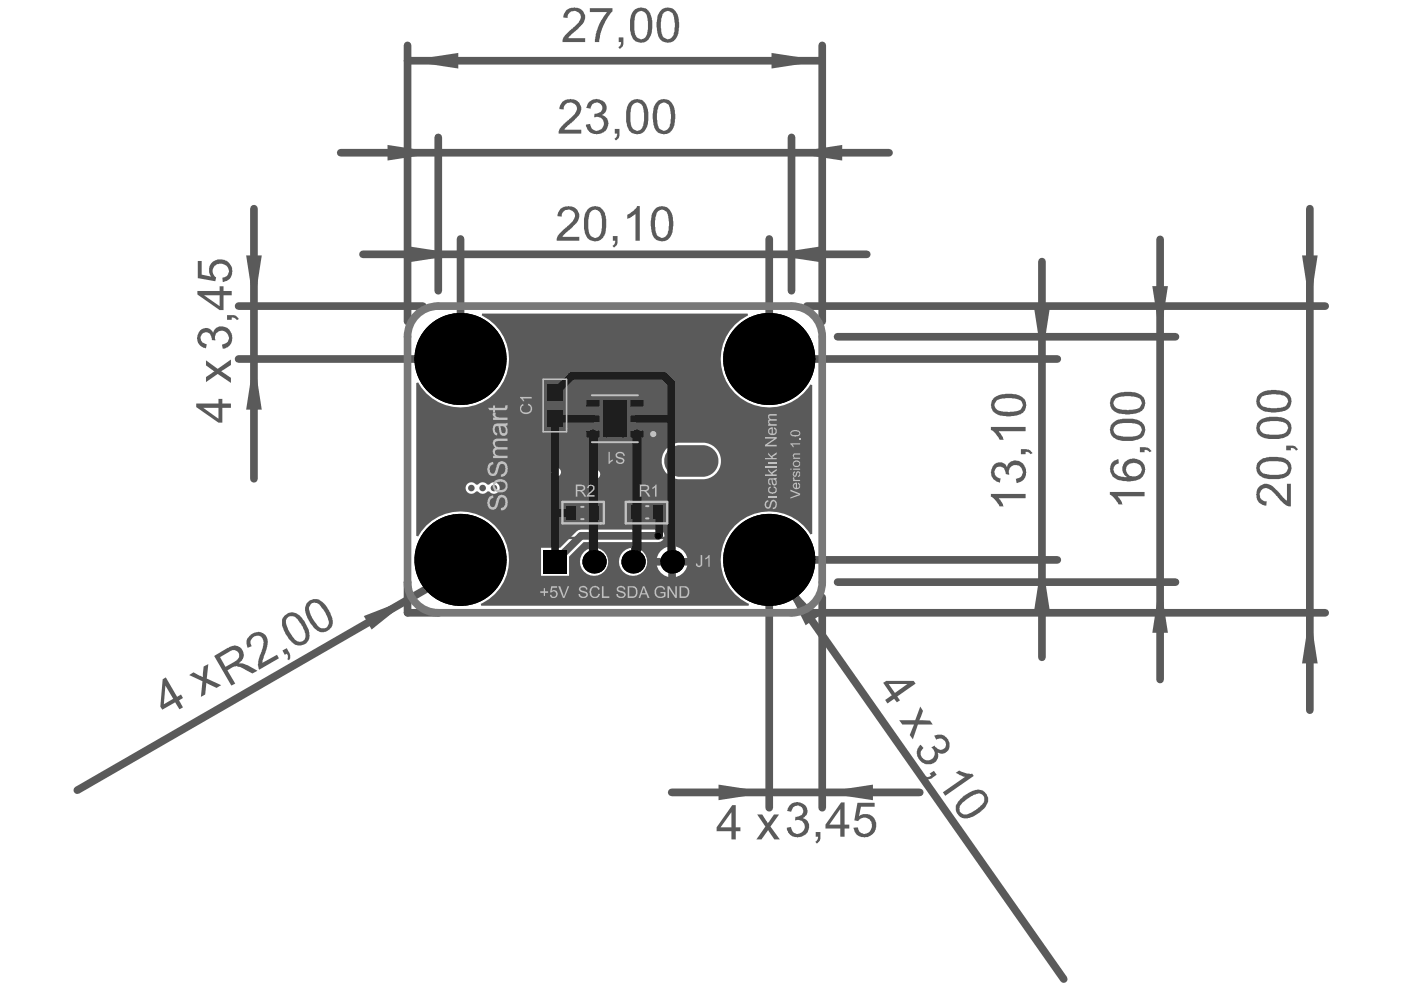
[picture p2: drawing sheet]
<svg xmlns="http://www.w3.org/2000/svg" width="297mm" height="210mm" viewBox="0 0 297 210" stroke-linecap="round" stroke-linejoin="round" font-family="sans-serif">
<g fill="#5a5a5a">
<path d="M53.7 76l1.7 10.7h-3.3z"/>
<path d="M52.1 54.1h3.3l-1.7 10.7z"/>
<path d="M174 167.7l10.7-1.7v3.3z"/>
<path d="M152 166l10.7 1.7-10.7 1.6z"/>
<path d="M165.6 122.6l7.6 7.8-2.8 1.9z"/>
<path d="M77 130.4l10.1-4-8.5 6.8z"/>
<path d="M86.7 52.2l10.7 1.6-10.7 1.7z"/>
<path d="M162.7 53.8l10.8-1.6v3.3z"/>
<path d="M220.4 118.5l1.7 10.7h-3.3z"/>
<path d="M218.8 65.2h3.3l-1.7 10.8z"/>
<path d="M245.4 123.2l1.7 10.7h-3.3z"/>
<path d="M243.8 60.5h3.3l-1.7 10.8z"/>
<path d="M277.1 129.7l1.7 10.7h-3.3z"/>
<path d="M275.5 54.1h3.3l-1.7 10.7z"/>
<path d="M163.2 11.2l10.8 1.6-10.8 1.7z"/>
<path d="M86.2 12.8l10.8-1.6v3.3z"/>
<path d="M167.5 32.3l10.7-1.6v3.3z"/>
<path d="M82 30.7l10.7 1.6-10.7 1.7z"/>
</g>
<path d="M123.2 82.9h13.8v11.4h-13.8z" fill="none" stroke="#5a5a5a" stroke-width=".21"/>
<g fill="none" stroke="#5a5a5a" stroke-width="1.6">
<path d="M86.2 9.6v58.4M86.2 12.8h87.8M174 9.6v58.4M72.1 32.3h116M92.7 29.1v32.4M167.5 29.1v32.4M53.7 44.2v57.1M76.8 53.8h106.6M97.4 50.6v22.1M162.7 50.6v22.1M220.4 55.4v83.7M245.4 50.7v93.1"/>
<path d="M277.1 44.2v106.1M50.5 76h43.7M50.5 64.8h39M166 76h57.7M170.7 64.8h109.7M177.2 71.3h71.5M159.9 114.4l65.2 92.8M166 118.5h57.7M86.2 123.2v6.5h6.5M92.7 123.2l-76.3 44M162.7 121.7v49.2M170.7 129.7h109.7"/>
<path d="M174 126.4v44.5M177.2 123.2h71.5M142.1 167.7h52.5"/>
</g>
<g fill="#5a5a5a">
<path d="M42.3 69.9a1.66 1.66 0 0 1 2.8 .5 2.06 2.06 0 0 1 2.1-1.3 2.06 2.06 0 0 1 1.8 1.7 2.31 2.31 0 0 1-.6 2.4l-.3 .3-1 .3-.1-.9a1.48 1.48 0 0 0 1.2-2.1 1.48 1.48 0 0 0-2.5-.2l-.2 .6 .1 .8h-.8a1.43 1.43 0 0 0-1.3-1.7 1.25 1.25 0 0 0-1.1 1.2 1.25 1.25 0 0 0 1.1 1.3l.2 .1-.1 .8a1.64 1.64 0 0 1-1.4-.8 2.46 2.46 0 0 1 .1-3z"/>
<path d="M48 66.7l1.8 .1 .7 .7-.4 .3-.5-.5-.6-.1v.5h-1z"/>
<path d="M41.8 55.2h.9v2.9l2 .4a2.34 2.34 0 0 1 .1-2.9 2.34 2.34 0 0 1 2.9-.5 2.35 2.35 0 0 1 1.5 2.2 2.35 2.35 0 0 1-1.5 2.2l-.6 .2-.1-.9a1.51 1.51 0 0 0 1.4-1.8 1.51 1.51 0 0 0-1.9-1.2 1.55 1.55 0 0 0-1.5 1.1 1.55 1.55 0 0 0 .7 1.8l-.1 .8-3.8-.6z"/>
<path d="M43.6 76.2l2.5 1.9 2.8-2v1.1l-2.1 1.3 2.1 1.4v1.1l-2.8-1.9-2.5 1.8v-1.1l1.8-1.2-1.8-1.3z"/>
<path d="M167 170.4a2.2 2.2 0 0 1 2.3-.6 2.2 2.2 0 0 1 1.5 1.8l-.2 .9-.7 .6a2.06 2.06 0 0 1 1.3 2.1 2.06 2.06 0 0 1-1.8 1.8 2.32 2.32 0 0 1-2.4-.5l-.3-.4-.2-1 .8-.1a1.48 1.48 0 0 0 2.2 1.2 1.48 1.48 0 0 0 .2-2.5l-.7-.2-.8 .1 .1-.8a1.43 1.43 0 0 0 1.6-1.3 1.25 1.25 0 0 0-1.2-1.1 1.25 1.25 0 0 0-1.2 1.1l-.1 .3-.8-.2v-.5z"/>
<path d="M172.6 176.1h1v1.4l-.2 .4-.5 .5-.4-.3 .3-.2 .3-.5v-.4h-.5z"/>
<path d="M181.4 169.9h3.6v.8h-2.8l-.5 2a2.34 2.34 0 0 1 2.9 .2 2.34 2.34 0 0 1 .5 2.8 2.35 2.35 0 0 1-2.2 1.5 2.35 2.35 0 0 1-2.2-1.5l-.1-.6h.9a1.51 1.51 0 0 0 1.7 1.3 1.51 1.51 0 0 0 1.3-1.8 1.55 1.55 0 0 0-1.2-1.6 1.55 1.55 0 0 0-1.7 .7l-.9-.1z"/>
<path d="M160.2 172.3h1.1l1.1 1.9 1.3-1.9h1.1l-1.8 2.6 2 2.7h-1.2l-1.3-2-1.4 2h-1.1l1.9-2.7z"/>
<path d="M194.6 157.7l.2-.1 .6 .6a1.47 1.47 0 0 0-.2 2.2 1.47 1.47 0 0 0 2.2-.1 1.47 1.47 0 0 0-.4-2.1l.8-.4a1.25 1.25 0 0 0 1 .9 1.25 1.25 0 0 0 1.3-.7 1.29 1.29 0 0 0-.5-1.5 1.29 1.29 0 0 0-1.5 0l-.4-.8a2.18 2.18 0 0 1 2.7 .6 2.18 2.18 0 0 1-.1 2.8 1.5 1.5 0 0 1-1.9 .1 2.07 2.07 0 0 1-1 2.3 2.07 2.07 0 0 1-2.5-.3 2.34 2.34 0 0 1-.3-3.5z"/>
<path d="M195.9 164.3l.5 .1 .6-.3-.3-.4 .9-.6 .6 .8-1 .8-.8 .2-.7-.2z"/>
<path d="M202.2 163.5l.8-.5a4.4 4.4 0 0 0 2.7 .7l.3 .5-6 4.2-.5-.8 4.6-3.2z"/>
<path d="M190.2 152.4h3.4l1.1-2.9 .6 .9-.8 2 2.3 .1 .5 .8h-3.1l-1.1 3.1-.6-.9 .9-2.2h-2.5z"/>
<path d="M52.7 134.6a2.17 2.17 0 0 1 3.8 .6 5.4 5.4 0 0 1-.5 3.4l-.5 1.7 3.1-1.7 .4 .7-4.1 2.4a3.2 3.2 0 0 1 0-2.7l.4-1a3.7 3.7 0 0 0 .2-2.8 1.39 1.39 0 0 0-1.4-.7 1.39 1.39 0 0 0-1.1 1.2l.2 1-.8 .4a2.01 2.01 0 0 1 .3-2.5z"/>
<path d="M59.8 137.6l.9-.5 .7 1.5v.7l-.2 .4-.5-.2 .2-.2-.2-1-.5 .3z"/>
<path d="M40 142.8l.9-.5 2 .9 .2-2.2 1-.5-.4 3.1 3.1 1.4-1 .6-2.1-1.1-.3 2.5-.9 .5 .3-3.3z"/>
<path d="M118.5 44.3a2.52 2.52 0 0 1 3.7 .3 2.46 2.46 0 0 1-1 3.3l-2 1.9-.2 .3h3.6v.8h-4.8a2.74 2.74 0 0 1 1.3-2.2l.6-.6a3.5 3.5 0 0 0 2-2.7 1.43 1.43 0 0 0-1.6-1 1.43 1.43 0 0 0-1.3 1.4l-.9-.1 .2-.8z"/>
<path d="M129.7 49.9h1v1.5l-.2 .5-.5 .4-.4-.3 .5-.4 .1-.3v-.4h-.5z"/>
<path d="M132.7 45.4l1.3-.8 .6-.6 .2-.4h.6v7.3h-1v-5.6l-.8 .6-.9 .4z"/>
<path d="M209.6 104.5h7.4v.9h-5.7l.6 .8 .5 .9h-.9a4.8 4.8 0 0 0-1.9-2z"/>
<path d="M210.2 98.4a1.67 1.67 0 0 1 2.8 .4 2 2 0 0 1 1.9-1.4 2 2 0 0 1 1.9 1.3 2.29 2.29 0 0 1-1.7 3.5l-.2-.9a1.45 1.45 0 0 0 1.4-1.6 1.45 1.45 0 0 0-1.7-1.3 1.45 1.45 0 0 0-1.1 1.9v.2l-.7-.2a1.29 1.29 0 0 0-.5-1.3 1.29 1.29 0 0 0-1.4-.1 1.31 1.31 0 0 0-.4 1.4 1.31 1.31 0 0 0 1.2 .9l-.2 .9a2.22 2.22 0 0 1-1.3-3.7z"/>
<path d="M216 95l1.6 .1 .9 .8-.4 .2-.5-.4-.6-.1v.5h-1z"/>
<path d="M209.6 90.3h7.4v.9h-5.7l.8 1.2 .3 .7h-.9a4.5 4.5 0 0 0-1.9-2.1z"/>
<path d="M234.8 104.1h7.4v.9h-5.7l.6 .8 .4 .9h-.9a4.8 4.8 0 0 0-1.8-2z"/>
<path d="M241.2 94.6l1.6 .1 .8 .7-.4 .3-.4-.4-.6-.1v.5h-1z"/>
<path d="M266.3 103.1a2.41 2.41 0 0 1 3.8 .6l1.3 1.5 .9 .7v-3.5h.8v4.7a2.75 2.75 0 0 1-2.2-1.3l-.6-.5a3.5 3.5 0 0 0-2.7-2 1.42 1.42 0 0 0-1.1 1.6 1.42 1.42 0 0 0 1.5 1.2l-.1 .9a2.22 2.22 0 0 1-2.1-2.9z"/>
<path d="M272.1 94.3l1.7 .1 .3 .1 .5 .6-.4 .3-.4-.5-.7-.1v.5h-1z"/>
<path d="M119.8 2.2a2.52 2.52 0 0 1 3.7 .4 2.46 2.46 0 0 1-1 3.3l-1.8 1.6-.4 .6h3.5v.8h-4.8a2.74 2.74 0 0 1 1.3-2.2l.6-.6a3.5 3.5 0 0 0 2-2.7 1.43 1.43 0 0 0-1.6-1.1 1.43 1.43 0 0 0-1.2 1.5l-.9-.1 .1-.8z"/>
<path d="M124.8 1.7h4.8v.7l-.8 1-1 1.8a8.2 8.2 0 0 0-1 3.7h-.9v-.7a10.5 10.5 0 0 1 2.5-5.6h-3.6z"/>
<path d="M130.9 7.9h1v1.5l-.2 .5-.5 .4-.4-.3 .5-.4 .1-.4v-.3h-.5z"/>
<path d="M118.9 21.6a2.52 2.52 0 0 1 3.7 .3 2.46 2.46 0 0 1-.9 3.3l-1.9 1.8-.4 .4h3.6v.9h-4.8a2.74 2.74 0 0 1 1.3-2.3l.6-.5a3.5 3.5 0 0 0 2-2.7 1.43 1.43 0 0 0-1.6-1.1 1.43 1.43 0 0 0-1.2 1.5l-.9-.1 .1-.8z"/>
<path d="M124.5 21.7a2.23 2.23 0 0 1 3.8 1v.5l-.2 .5-.8 .6a1.98 1.98 0 0 1 .9 3.3 2.53 2.53 0 0 1-3.9-.2l-.3-1 .9-.2a1.46 1.46 0 0 0 2.1 1.3 1.46 1.46 0 0 0 .3-2.4l-.8-.4-.8 .1 .1-.7a1.43 1.43 0 0 0 1.6-1.3 1.25 1.25 0 0 0-1.3-1.1 1.25 1.25 0 0 0-1.1 1.3l-1-.2z"/>
<path d="M130.1 27.3h1v1.5l-.2 .5-.5 .4-.4-.4 .5-.4 .1-.3v-.3h-.5z"/>
<path d="M43.2 62.5l3.3 2.3v-2.3zM41.8 61.6h4.7v-1h.8v1h1.7v.9h-1.7v3.1h-.8l-4.7-3.3z"/>
<path d="M43 86.3l3.2 2.3v-2.3zM41.5 85.4h4.7v-1h.8v1h1.9v.9h-1.9v3.1h-.8l-4.7-3.3z"/>
<path d="M177.8 171.2l-2.3 3.3h2.3zM177.9 169.8h.8v4.7h1v.8h-1v1.7h-.9v-1.7h-3.2v-.8z"/>
<path d="M154.8 171.8l-2.4 3.3h2.4zM154.9 170.4h.8v4.7h.9v.8h-.9v1.7h-.9v-1.7h-3.2v-.8z"/>
<path d="M203.5 170a1.34 1.34 0 0 0-.5 1.3 1.34 1.34 0 0 0 1 1 5.1 5.1 0 0 0 3.1-1.4l.4-.5a1.34 1.34 0 0 0 .6-1.8 1.34 1.34 0 0 0-1.9-.5l-1.5 .9zM203.2 169l.2-.1a5.3 5.3 0 0 1 4.2-1.7 2.29 2.29 0 0 1 .5 4l-1.2 .9a3.4 3.4 0 0 1-3.8 .7 2.37 2.37 0 0 1 .1-3.8z"/>
<path d="M188 144.7l1.3 1.9 2.7-1.9zM186.9 144.5l.6-.4h5.8l.4 .5-3.9 2.8 .6 .8-.7 .4-.5-.7-1.4 1-.5-.8 1.4-1z"/>
<path d="M46.5 139l1.2 2.1 1.9-1.1a1.41 1.41 0 0 0 .8-1.9l-.2-.3a1.31 1.31 0 0 0-1.7 .1zM45.3 138.8l2.9-1.7a2.04 2.04 0 0 1 2.4-.2 2.04 2.04 0 0 1 .9 2.2l-.3 .7-.7 .6h1.1l2.9 1.5-1.1 .6-1.6-.8a3.4 3.4 0 0 0-2.3-.7l-1.4 .8 1.7 2.8-.9 .5z"/>
<path d="M60.7 130.9a2.25 2.25 0 0 0 .2 2.1 7.8 7.8 0 0 0 2.1 2.7h.1a1.28 1.28 0 0 0 1.4-.5 1.28 1.28 0 0 0 0-1.4v-.2a6.6 6.6 0 0 0-2.3-3.1l-.9-.1zM60.1 130.4a2.41 2.41 0 0 1 3.9 .7l.5 .6a6.8 6.8 0 0 1 1 2.8 2.21 2.21 0 0 1-1.6 2 2.21 2.21 0 0 1-2.4-.9 6.9 6.9 0 0 1-1.8-3.7 1.59 1.59 0 0 1 .4-1.5z"/>
<path d="M65.7 127.9l-.3 .4a4.1 4.1 0 0 0 1.1 3.2l.3 .3a1.67 1.67 0 0 0 2.3 1 1.63 1.63 0 0 0 .2-2.1l-.1-.1a7.4 7.4 0 0 0-2.1-3l-.7-.1zM64.9 127.7a2.46 2.46 0 0 1 4.1 .5l.6 1a3.7 3.7 0 0 1 .5 3.6 2.26 2.26 0 0 1-3.9-.3 5.9 5.9 0 0 1-1.7-3.9z"/>
<path d="M35 145.1l-.3 3.9 1.9-1.1zM34.4 143.7l.7-.4 2.4 4.2 .8-.5 .4 .7-.8 .5 .8 1.5-.7 .4-.9-1.5-2.8 1.6-.4-.7z"/>
<path d="M124.8 45v.1a7.9 7.9 0 0 0 0 4.5 1.27 1.27 0 0 0 1.4 .7 1.27 1.27 0 0 0 1-1.3l.1-.3a5.9 5.9 0 0 0-.5-3.9 1.31 1.31 0 0 0-2 .2zM124.2 44.4a2.2 2.2 0 0 1 2.4-.6 2.2 2.2 0 0 1 1.5 1.9l.2 .6v1.3a3.7 3.7 0 0 1-1.1 3.1 2.32 2.32 0 0 1-3.6-2 7.7 7.7 0 0 1 .4-3.9z"/>
<path d="M139 44.9a6.5 6.5 0 0 0 .2 5 1.33 1.33 0 0 0 1.4 .3 1.33 1.33 0 0 0 .8-1.3 7 7 0 0 0-.4-4.1 1.25 1.25 0 0 0-2 .1zM138.7 44a2.29 2.29 0 0 1 3.6 1.9l.1 .6a5.9 5.9 0 0 1-.4 3.2 2.1 2.1 0 0 1-3.7 .5 6.5 6.5 0 0 1-.1-5.5z"/>
<path d="M210.8 84.8a1.33 1.33 0 0 0-.2 1.5 1.33 1.33 0 0 0 1.3 .7h.1a7.3 7.3 0 0 0 3.9-.3 1.31 1.31 0 0 0 .4-1.5 1.31 1.31 0 0 0-1.4-.8 6.2 6.2 0 0 0-4 .3zM210 84.4l.2-.1a4.5 4.5 0 0 1 3.3-1h.1a3.6 3.6 0 0 1 3.3 1.4 2.16 2.16 0 0 1-1.7 3.2 6.5 6.5 0 0 1-4.3-.3 2 2 0 0 1-.9-3z"/>
<path d="M235.2 97.9l.4-.4 1-.3 .1 .9a1.31 1.31 0 0 0-1.1 1.2 1.31 1.31 0 0 0 .9 1.3l.8 .3 1.1 .1a2.15 2.15 0 0 1-.8-2.7 2.15 2.15 0 0 1 2.6-1.2 2.23 2.23 0 0 1 1.9 1.3 2.23 2.23 0 0 1-.3 2.3 3.9 3.9 0 0 1-3.8 1.1 3.3 3.3 0 0 1-2.7-1.2 2.15 2.15 0 0 1-.1-2.7zM238.5 98.5a1.56 1.56 0 0 0 .3 2 1.56 1.56 0 0 0 2.1 0 1.41 1.41 0 0 0 .4-1.8 1.41 1.41 0 0 0-1.7-.7l-.6 .1z"/>
<path d="M235.9 90.2a1.27 1.27 0 0 0-.1 1.4 1.27 1.27 0 0 0 1.2 .6 6.2 6.2 0 0 0 4.1-.3 1.36 1.36 0 0 0 .2-1.6 1.36 1.36 0 0 0-1.4-.7h-.2a5.8 5.8 0 0 0-3.7 .4zM235.2 89.7a4.8 4.8 0 0 1 4-1.1 2.87 2.87 0 0 1 3 1.8 2.16 2.16 0 0 1-2 2.7 5.3 5.3 0 0 1-4.9-.8 2.15 2.15 0 0 1-.1-2.6z"/>
<path d="M236 84.4a1.33 1.33 0 0 0-.3 1.5 1.33 1.33 0 0 0 1.3 .7h.2a7.3 7.3 0 0 0 3.9-.3 1.31 1.31 0 0 0 .3-1.5 1.31 1.31 0 0 0-1.3-.8 6.2 6.2 0 0 0-4.1 .3zM235.2 84l.2-.1a4.5 4.5 0 0 1 3.3-1h.1a3.6 3.6 0 0 1 3.3 1.4 2.16 2.16 0 0 1-1.7 3.2 6.5 6.5 0 0 1-4.4-.3 2 2 0 0 1-.8-3z"/>
<path d="M266.8 98.2a1.27 1.27 0 0 0-.1 1.5 1.27 1.27 0 0 0 1.3 .6 6.2 6.2 0 0 0 4-.3 1.26 1.26 0 0 0 .4-1.4 1.26 1.26 0 0 0-1.2-.8l-.3-.1a5.9 5.9 0 0 0-4 .5zM266.2 97.8a4.3 4.3 0 0 1 2.9-1.1h.6a3.7 3.7 0 0 1 3.2 1.1 2.32 2.32 0 0 1-2 3.5 5.4 5.4 0 0 1-4.6-.9 2.15 2.15 0 0 1-.1-2.6z"/>
<path d="M266.8 89.8a1.37 1.37 0 0 0 0 1.5 1.37 1.37 0 0 0 1.4 .6 7.3 7.3 0 0 0 3.7-.3 1.28 1.28 0 0 0 .5-1.5 1.28 1.28 0 0 0-1.4-.8 5.6 5.6 0 0 0-4.1 .4zM266.2 89.3a5.1 5.1 0 0 1 4-1.1 3.3 3.3 0 0 1 2.9 1.6 2.26 2.26 0 0 1-2.2 3 5.4 5.4 0 0 1-4.6-.9 2.15 2.15 0 0 1-.1-2.6z"/>
<path d="M266.9 84a1.33 1.33 0 0 0-.2 1.5 1.33 1.33 0 0 0 1.3 .7 6.2 6.2 0 0 0 4-.3 1.33 1.33 0 0 0 .4-1.5 1.33 1.33 0 0 0-1.4-.8 7 7 0 0 0-4.1 .4zM266 83.8a4.7 4.7 0 0 1 4.2-1.2 2.61 2.61 0 0 1 3.1 2.4 2.26 2.26 0 0 1-2.4 2.1 5.8 5.8 0 0 1-4.1-.4 2.14 2.14 0 0 1-.8-2.9z"/>
<path d="M134.5 3v.1a7.9 7.9 0 0 0 0 4.5 1.28 1.28 0 0 0 1.5 .6 1.28 1.28 0 0 0 .9-1.4 5.6 5.6 0 0 0-.4-4.1 1.31 1.31 0 0 0-2 .3zM134 2.4a2.17 2.17 0 0 1 2.4-.7 2.17 2.17 0 0 1 1.4 2l.2 1.2a4.3 4.3 0 0 1-1.2 3.8 2.16 2.16 0 0 1-3.3-1.8 6.6 6.6 0 0 1 .5-4.5z"/>
<path d="M140.2 2.9a6.5 6.5 0 0 0 .2 5 1.33 1.33 0 0 0 1.5 .2 1.33 1.33 0 0 0 .7-1.3 7 7 0 0 0-.4-4.1 1.25 1.25 0 0 0-2 .2zM140 2a2.29 2.29 0 0 1 3.5 1.9l.1 .6a5.9 5.9 0 0 1-.3 3.2 2.1 2.1 0 0 1-3.7 .5 6.5 6.5 0 0 1-.1-5.6z"/>
<path d="M133.7 22.3v.1a7.9 7.9 0 0 0 0 4.6 1.28 1.28 0 0 0 1.5 .6 1.28 1.28 0 0 0 .9-1.4 5.6 5.6 0 0 0-.4-4.1 1.31 1.31 0 0 0-2 .2zM133.1 21.8a2.17 2.17 0 0 1 2.4-.8 2.17 2.17 0 0 1 1.5 2.1l.2 1.2a4.3 4.3 0 0 1-1.3 3.8 2.16 2.16 0 0 1-3.3-1.8 6.6 6.6 0 0 1 .5-4.5z"/>
<path d="M139.4 22.3a6.5 6.5 0 0 0 .2 5 1.33 1.33 0 0 0 1.4 .2 1.33 1.33 0 0 0 .8-1.3 7 7 0 0 0-.4-4.1 1.25 1.25 0 0 0-2 .2zM139.2 21.3a2.29 2.29 0 0 1 3.5 1.9l.1 .6a5.9 5.9 0 0 1-.3 3.2 2.1 2.1 0 0 1-3.8 .5 6.5 6.5 0 0 1 0-5.5z"/>
</g>
<g fill="none" stroke="#5a5a5a" stroke-width="1.6">
<circle cx="97.4" cy="76" r="5"/>
<circle cx="162.7" cy="76" r="5"/>
<circle cx="97.4" cy="118.5" r="5"/>
<circle cx="162.7" cy="118.5" r="5"/>
</g>
<path d="M116.1 84.7v2.3M118.8 84.7v2.3" fill="none" stroke="#5a5a5a" stroke-width=".33"/>
<path d="M125.2 83.7h9.8v9.8h-9.8zM120.6 107.2h5.2v2.6h-5.2zM134.3 107.1h5.2v2.6h-5.2z" fill="none" stroke="#5a5a5a" stroke-width=".41"/>
<circle cx="138.2" cy="91.8" r=".32" fill="none" stroke="#5a5a5a" stroke-width=".65"/>
<path d="M112.9 113.8h34.6v9.5h-34.6z" fill="none" stroke="#5a5a5a" stroke-width=".5"/>
<path d="M87.8 67a6.5 6.5 0 0 1 4.9-2.2h74.8a6.5 6.5 0 0 1 6.5 6.5v51.9a6.5 6.5 0 0 1-6.5 6.5h-74.8a6.5 6.5 0 0 1-6.5-6.5v-51.9a6.5 6.5 0 0 1 1.6-4.3z" fill="none" stroke="#787878" stroke-width="1.6"/>
<g fill="#8c8c8c">
<path d="M154 94.5l.4-.3h9a2 2 0 0 1 2 2 2 2 0 0 1-2 2h-7.5a.67 .67 0 0 0-.6 .7 .67 .67 0 0 0 .6 .6h8.8a.67 .67 0 0 1 .7 .7 .67 .67 0 0 1-.7 .7h-8.8a2 2 0 0 1-2-2 2 2 0 0 1 2-2h7.5a.67 .67 0 0 0 .6-.7 .67 .67 0 0 0-.6-.7h-8.8a.67 .67 0 0 1-.6-1z"/>
<path d="M122.5 96.9l.3-.1a3.7 3.7 0 0 0 6.4 0l.3 .3v3.5l-.2 .3h-.3l-.3-.3v-2.5a3.4 3.4 0 0 1-5.4 0v2.5l-.3 .3h-.3l-.2-.3z"/>
<path d="M115.9 97.6a2.32 2.32 0 0 1 3.8 .2l1.6 2.6-.1 .3-.2 .2-.4-.1-1.4-2.4a1.66 1.66 0 0 0-2.9 0l-1.5 2.5a.47 .47 0 0 1-.7-.5z"/>
<path d="M106.5 96.9l.4-.1h5.9l.2 .1 .1 3.7-.3 .3h-.4l-.2-.3v-1.4h-3.8a1.6 1.6 0 0 0-1.5 1.5l-.3 .2-.4-.1-.2-.2a2.53 2.53 0 0 1 2.7-2.3h3.5v-.7h-4.9l-.3 .2-.1 .4-.3 .2h-.4a.92 .92 0 0 1 .3-1.5z"/>
<path d="M97.8 97l.3-.2h6.6l.2 .2v.3l-.2 .3h-3.4l.5 .4v2.6l-.3 .3h-.3l-.3-.3v-2.5l-.1-.3-.4-.2h-2.3l-.3-.3z"/>
<path d="M106.3 102.9l.5-.3h57.9a.67 .67 0 0 1 .7 .7 .67 .67 0 0 1-.7 .6h-57.8a.67 .67 0 0 1-.6-1z"/>
<path d="M130.7 97l.3-.2h5.6a1.24 1.24 0 0 1 1.2 1.2 1.24 1.24 0 0 1-1.2 1.2h-4.6l-.4 .3v.3l.4 .3h5.6l.2 .2v.3l-.2 .3h-5.6a1.24 1.24 0 0 1-1.3-1.3 1.24 1.24 0 0 1 1.3-1.2h4.6l.3-.3v-.3l-.3-.2h-5.6l-.3-.3z"/>
</g>
<g fill="none" stroke="#8c8c8c" stroke-width=".21">
<path d="M98.2 96.8h6.3M98.2 97.6h2.2M100.9 98.1v2.4M101.3 97.6h3.2M101.8 98.1v2.4M107.2 96.8h5.5M107.4 97.6h4.8v.7h-3.5M108.4 99.2h3.8v1.2M113.1 97.2v3.2M115.8 97.8l-1.7 2.6M116.3 98.4l-1.5 2.5M119.2 98.4l1.3 2.3"/>
<path d="M119.7 97.8l1.5 2.4M122.5 97.2v3.3M123.3 98.1v2.4M128.7 98.1v2.4M129.5 97.2v3.3M131.1 96.8h5.5M131.1 97.6h5.5M132 99.2h4.6M132 98.4h4.6M154.6 95.5h8.8M154.6 94.2h8.8M155.9 99.5h8.8"/>
<path d="M155.9 98.2h7.5M155.9 96.9h7.5M106.9 102.6h57.8M106.9 103.9h57.8M132 100.9h5.4M132 100.1h5.4M155.9 100.9h8.8"/>
</g>
<g fill="#8c8c8c">
<path d="M141.4 68.4h.2v1.4a.33 .33 0 0 0 0 .4 .33 .33 0 0 0 .4 .1l.2-.2v-.2l.3 .1a.58 .58 0 0 1-.6 .5 .58 .58 0 0 1-.5-.7z"/>
<path d="M140.6 68.4h.3v2.1h-1.3v-.3h1z"/>
<path d="M137.7 68.6a1.05 1.05 0 0 1 1.6 .4 1.05 1.05 0 0 1-.8 1.5 .82 .82 0 0 1-1-.7l.3-.1a.67 .67 0 0 0 .9 .5 .67 .67 0 0 0 .4-1 .63 .63 0 0 0-.6-.6 .63 .63 0 0 0-.7 .5l-.2-.1z"/>
<path d="M136.2 68.4h.2v1.4a.34 .34 0 0 0 .3 .4 .34 .34 0 0 0 .4-.2l.2-.1a.58 .58 0 0 1-.6 .6 .58 .58 0 0 1-.5-.7z"/>
<path d="M135.4 68.4h.4v2.1h-1.4v-.3h1z"/>
<path d="M132.5 68.7a1.05 1.05 0 0 1 1.5 .1 1.05 1.05 0 0 1-.1 1.5 .91 .91 0 0 1-1.5-.5l.2-.1a.67 .67 0 0 0 .9 .5 .67 .67 0 0 0 .4-1 .63 .63 0 0 0-.6-.6 .63 .63 0 0 0-.7 .5l-.2-.1z"/>
<path d="M131 68.4h.3v1.4a.25 .25 0 0 0 0 .3 .25 .25 0 0 0 .3 .1h.2l.1-.3h.2a.58 .58 0 0 1-.5 .6 .58 .58 0 0 1-.6-.6z"/>
<path d="M130.3 68.4h.3v2.1h-1.4v-.3h1.1z"/>
<path d="M127.3 68.7h.1a.98 .98 0 0 1 1.3-.1 .98 .98 0 0 1 .2 1.3 .88 .88 0 0 1-1.4 .4l-.3-.4 .2-.2a.71 .71 0 0 0 1 .5 .71 .71 0 0 0 .4-1 .63 .63 0 0 0-.6-.6 .63 .63 0 0 0-.7 .5l-.2-.1z"/>
<path d="M125.9 68.4h.2v1.7l.3 .1a.3 .3 0 0 0 .3 0 .3 .3 0 0 0 .1-.3h.2a.58 .58 0 0 1-.6 .6 .58 .58 0 0 1-.5-.7z"/>
<path d="M125.1 68.4h.3v2.1h-1.3v-.3h1z"/>
<path d="M122.2 68.6l.1-.1a1.06 1.06 0 0 1 1.5 .6 1.06 1.06 0 0 1-.8 1.4h-.4l-.4-.3-.2-.4 .3-.1a.65 .65 0 0 0 .8 .6 .65 .65 0 0 0 .5-.9 .64 .64 0 0 0-.5-.8 .64 .64 0 0 0-.8 .5l-.2-.1z"/>
</g>
<g fill="none" stroke="#8c8c8c" stroke-width=".21">
<path d="M98.2 96.8a.41 .41 0 0 0-.4 .4 .41 .41 0 0 0 .4 .4M100.4 97.6l.4 .2 .1 .3M101.3 97.6l.2 .1 .3 .4M104.5 96.8a.41 .41 0 0 1 .4 .4 .41 .41 0 0 1-.4 .4M107.2 96.8a1.08 1.08 0 0 0-1 1.5 .53 .53 0 0 0 .5 0 .53 .53 0 0 0 .3-.5l.4-.2M108.7 98.3a2.47 2.47 0 0 0-2.6 2.3 .47 .47 0 0 0 .4 .3 .47 .47 0 0 0 .4-.3 1.5 1.5 0 0 1 1.5-1.4M112.7 96.8h.2l.2 .4M115.8 97.8a2.33 2.33 0 0 1 3.9 0M116.3 98.4a1.66 1.66 0 0 1 2.9 0M122.4 97.2l.3-.4h.2a3.6 3.6 0 0 0 6.2 0h.2l.2 .4M123.3 98.1a3.5 3.5 0 0 0 5.4 0M131.1 96.8a.41 .41 0 0 0-.4 .4 .41 .41 0 0 0 .4 .4"/>
<path d="M132 99.2a.41 .41 0 0 0-.5 .4 .41 .41 0 0 0 .5 .5M132 98.4a1.24 1.24 0 0 0-1.3 1.2 1.24 1.24 0 0 0 1.3 1.3M136.6 96.8a1.24 1.24 0 0 1 1.2 1.2 1.24 1.24 0 0 1-1.2 1.2M136.6 97.6a.41 .41 0 0 1 .4 .4 .41 .41 0 0 1-.4 .4M154.6 94.2a.67 .67 0 0 0-.7 .7 .67 .67 0 0 0 .7 .6M155.9 98.2a.67 .67 0 0 0-.7 .7 .67 .67 0 0 0 .7 .6M155.9 96.9a2 2 0 0 0-2 2 2 2 0 0 0 2 2M163.4 94.2a2 2 0 0 1 2 2 2 2 0 0 1-2 2M163.4 95.5a.67 .67 0 0 1 .6 .7 .67 .67 0 0 1-.6 .7M164.7 99.5a.67 .67 0 0 1 .7 .7 .67 .67 0 0 1-.7 .7M100.9 100.5a.41 .41 0 0 0 .5 .4 .41 .41 0 0 0 .4-.4M106.9 102.6a.67 .67 0 0 0-.7 .7 .67 .67 0 0 0 .7 .6"/>
<path d="M112.2 100.4a.47 .47 0 0 0 .4 .5 .47 .47 0 0 0 .5-.5M114.1 100.4v.1a.49 .49 0 0 0 .7 .4M121.2 100.2a.41 .41 0 0 1-.1 .6 .41 .41 0 0 1-.6-.1M122.4 100.5a.41 .41 0 0 0 .5 .4 .41 .41 0 0 0 .4-.4M128.7 100.5a.41 .41 0 0 0 .4 .4 .41 .41 0 0 0 .4-.4M137.4 100.1a.41 .41 0 0 1 .4 .4 .41 .41 0 0 1-.4 .4M164.7 102.6a.67 .67 0 0 1 .7 .7 .67 .67 0 0 1-.7 .6"/>
</g>
<g fill="#5a5a5a">
<path d="M141.2 95.5a3.2 3.2 0 0 1 2.7-1.3h4.8a3.4 3.4 0 0 1 3.3 3.6 3.4 3.4 0 0 1-3.8 3.1h-4.3a3.3 3.3 0 0 1-3.1-1.9 3.3 3.3 0 0 1 .4-3.5z"/>
<path d="M102 66.4h56.2l.1 .4a10.2 10.2 0 0 0-3.2 16 10.2 10.2 0 0 0 16.3-1.4l.4 .1v31.5l-.4 .1a10.2 10.2 0 0 0-16.3-1.4 10.2 10.2 0 0 0 3.4 16.1l-.1 .4h-56.6l-.1-.4a10.2 10.2 0 0 0 3.2-16.3 10.2 10.2 0 0 0-16.4 2l-.4-.1v-32.4l.4-.1a10.2 10.2 0 0 0 16.4 2.1 10.2 10.2 0 0 0-3-16.2zM140.8 95.1v.1a3.7 3.7 0 0 0-.8 2.8 3.7 3.7 0 0 0 1.5 2.6l.8 .5 1.1 .3h5.6a3.6 3.6 0 0 0 2-.8 3.6 3.6 0 0 0 1.3-1.7l.2-.8v-1.2a3.8 3.8 0 0 0-3.5-3.2h-5.6a3.7 3.7 0 0 0-2.6 1.4zM116.8 99.9a.96 .96 0 0 0 1.9 0 .96 .96 0 0 0-1.9 0zM125 100.3a1 1 0 0 0 2 0 1 1 0 0 0-2 0zM98.8 102.5a1.24 1.24 0 0 0 .2 1.8 1.24 1.24 0 0 0 1.7-.3h.5a1.27 1.27 0 0 0 1.9 0h.4a1.24 1.24 0 0 0 1.8 .2 1.24 1.24 0 0 0 0-1.9 1.24 1.24 0 0 0-1.8 .2h-.4a1.27 1.27 0 0 0-2 0h-.4a1.23 1.23 0 0 0-1.9 0zM143 115.7v2.4h2.4a3.3 3.3 0 0 0-2.4-2.4zM139.8 116.5l-.5 .7-.3 .9h2.4v-2.4l-.9 .3zM114.5 115.9v5.9h5.9v-4l3.1-3.1h15.8a1.32 1.32 0 0 0 1.3-1.3 1.32 1.32 0 0 0-1.3-1.3h-16.4l-.9 .3-3.5 3.5zM130.9 118.9a3 3 0 0 0 6 0 3 3 0 0 0-6 0zM122.7 118.9a3 3 0 0 0 6 0 3 3 0 0 0-6 0zM143 119.7v2.4a3.3 3.3 0 0 0 2.4-2.4zM139 119.7a3.3 3.3 0 0 0 2.4 2.4v-2.4z"/>
<circle cx="126" cy="100.3" r=".47"/>
<circle cx="117.7" cy="99.9" r=".44"/>
<circle cx="102.1" cy="103.3" r=".7"/>
<circle cx="99.7" cy="103.3" r=".7"/>
<circle cx="104.5" cy="103.3" r=".7"/>
</g>
<path d="M139.3 113.4h-16.4l-5.5 5.5" fill="none" stroke="#5a5a5a" stroke-width="1.6"/>
<g fill="#000">
<circle cx="97.4" cy="76" r="9.7"/>
<circle cx="162.7" cy="76" r="9.7"/>
<circle cx="128.3" cy="88.6" r=".65"/>
<circle cx="128.3" cy="91.9" r=".65"/>
<circle cx="128.3" cy="85.4" r=".65"/>
<circle cx="131.8" cy="88.6" r=".65"/>
<circle cx="131.8" cy="91.9" r=".65"/>
<circle cx="131.8" cy="85.4" r=".65"/>
<circle cx="97.4" cy="118.5" r="9.7"/>
<circle cx="125.7" cy="118.9" r="2.48"/>
<circle cx="133.9" cy="118.9" r="2.48"/>
<circle cx="139.3" cy="113.4" r=".65"/>
<circle cx="142.2" cy="118.9" r="2.48"/>
<circle cx="162.7" cy="118.5" r="9.7"/>
</g>
<g fill="#000">
<path d="M115 116.4h4.9v4.9h-4.9z" fill-rule="evenodd"/>
<path d="M115 116.4h4.9v4.9h-4.9z" fill-rule="evenodd"/>
</g>
<path d="M117.4 83.1v-.2l3.6-3.4h19.5l1.5 1.6v37.6l.2 .2M125.4 88.6h-8v30.3M134.8 88.6l7.2 .1M117.4 108l.6 .5h2.9M139.3 108.4l.2 .2v4.6l-.2 .2" fill="none" stroke="#1e1e1e" stroke-width="1.6"/>
<path d="M125.4 91.8l.2 .2v26.7l.1 .2M134.8 91.8v24.3l-.3 .2v2l-.6 .6" fill="none" stroke="#1e1e1e" stroke-width="2"/>
<g fill="#1e1e1e">
<path d="M115.8 86.8h3.3v3.6h-3.3z" fill-rule="evenodd"/>
<path d="M115.8 81.3h3.3v3.6h-3.3z" fill-rule="evenodd"/>
<path d="M119.8 107.1h2.1v2.9h-2.1z" fill-rule="evenodd"/>
<path d="M124.5 107.1h2.1v2.9h-2.1z" fill-rule="evenodd"/>
<path d="M127.7 84.7h4.8v7.8h-4.8z" fill-rule="evenodd"/>
<path d="M124 91.3l.2-.1h2.5l.1 .1v1.1l-.1 .1h-2.5l-.2-.1z" fill-rule="evenodd"/>
<path d="M124 88.1l.2-.2h2.5l.1 .2v1l-.1 .2h-2.5l-.2-.2z" fill-rule="evenodd"/>
<path d="M124 84.8l.2-.1h2.5l.1 .1v1.1l-.1 .1h-2.5l-.2-.1z" fill-rule="evenodd"/>
<path d="M133.4 84.8l.1-.1h2.5l.1 .1v1.1l-.1 .1h-2.5l-.1-.1z" fill-rule="evenodd"/>
<path d="M133.4 88.1l.1-.2h2.5l.1 .2v1l-.1 .2h-2.5l-.1-.2z" fill-rule="evenodd"/>
<path d="M133.4 91.3l.1-.1h2.5l.1 .1v1.1l-.1 .1h-2.5l-.1-.1z" fill-rule="evenodd"/>
<path d="M138.2 106.9h2.2v3h-2.2z" fill-rule="evenodd"/>
<path d="M133.5 106.9h2.1v3h-2.1z" fill-rule="evenodd"/>
</g>
<g fill="#1e1e1e">
<path d="M124.2 92.4v.1zM124 92.4h.2v.1z"/>
<path d="M126.7 92.4h.1zM126.7 92.4h.1l-.1 .1z"/>
<path d="M126.7 91.2v.1zM126.7 91.2l.1 .1h-.1z"/>
<path d="M124 91.3h.2zM124.1 91.2h.1v.1h-.2z"/>
<path d="M124.2 89.1v.2zM124 89.1h.2v.2z"/>
<path d="M126.7 89.1h.1zM126.7 89.1h.1l-.1 .2z"/>
<path d="M126.7 87.9v.2zM126.7 87.9l.1 .2h-.1z"/>
<path d="M124 88.1h.2zM124.1 88l.1-.1v.2h-.2z"/>
<path d="M124.2 85.9v.1zM124 85.9h.2v.1z"/>
<path d="M126.7 85.9h.1zM126.7 85.9h.1l-.1 .1z"/>
<path d="M126.7 84.7v.1zM126.7 84.7l.1 .1h-.1z"/>
<path d="M124 84.8h.2zM124.1 84.7h.1v.1h-.2z"/>
<path d="M133.5 85.9v.1zM133.4 85.9h.1v.1z"/>
<path d="M136 85.9h.1zM136 85.9h.1l-.1 .1z"/>
<path d="M136 84.7v.1zM136 84.7l.1 .1h-.1z"/>
<path d="M133.4 84.8h.1zM133.4 84.7h.1v.1h-.1z"/>
<path d="M133.5 89.1v.2zM133.4 89.1h.1v.2z"/>
<path d="M136 89.1h.1zM136 89.1h.1l-.1 .2z"/>
<path d="M136 87.9v.2zM136 87.9l.1 .2h-.1z"/>
<path d="M133.4 88.1h.1zM133.4 88l.1-.1v.2h-.1z"/>
<path d="M133.5 92.4v.1zM133.4 92.4h.1v.1z"/>
<path d="M136 92.4h.1zM136 92.4h.1l-.1 .1z"/>
<path d="M136 91.2v.1zM136 91.2l.1 .1h-.1z"/>
<path d="M133.4 91.3h.1zM133.4 91.2h.1v.1h-.1z"/>
</g>
<path d="M114.9 80.2h5v11.2h-5z" fill="none" stroke="#c0c0c0" stroke-width=".33"/>
<path d="M119 106.2h8.8v4.5h-8.8zM132.4 106.2h8.8v4.5h-8.8z" fill="none" stroke="#c0c0c0" stroke-width=".5"/>
<path d="M125.2 83.6h9.8M125.2 93.6h9.8M123 107.2h.5M123 109.8h.5M136.7 109.7h.5M136.7 107.1h.5" fill="none" stroke="#c0c0c0" stroke-width=".41"/>
<g fill="#c0c0c0">
<path d="M161.8 106.2l.5-.4h.2l.1 .4a.61 .61 0 0 0-.5 .5 .61 .61 0 0 0 .3 .6h.3l.1-.6a.85 .85 0 0 1 1.3-.8l.1 .2a1.02 1.02 0 0 1-.7 1.6v-.2a.73 .73 0 0 0 .6-.7 .73 .73 0 0 0-.5-.7l-.3 .1v.5a1.01 1.01 0 0 1-.9 .9 1 1 0 0 1-.6-1.4z"/>
<path d="M162.5 104.9h1.8v.4h-1.8z"/>
<path d="M162.6 103.2l.3-.3 .2 .3a.52 .52 0 0 0-.3 .6 .52 .52 0 0 0 .6 .4 .51 .51 0 0 0 .7-.4 .51 .51 0 0 0-.4-.6v-.3a.79 .79 0 0 1 .6 1.1 .79 .79 0 0 1-1.1 .4 .84 .84 0 0 1-.6-1.2z"/>
<path d="M162.5 99.2l.7 .8 1.1-.8v.4l-.9 .6 .2 .2h.7v.3h-2.5v-.3h1.5l-.8-.8z"/>
<path d="M163.4 101.5l.2 .5a.3 .3 0 0 0 .3 .5 .3 .3 0 0 0 .2-.5l-.2-.5zM162.5 101.5l.3-.3 1.5-.2v.4l-.2 .1a.67 .67 0 0 1 .3 .8 .67 .67 0 0 1-.8 .4l-.3-.2v-.5a.31 .31 0 0 0-.1-.5 .31 .31 0 0 0-.4 0 .31 .31 0 0 0 0 .5v.2l.3 .2-.1 .3a.87 .87 0 0 1-.5-1.2z"/>
</g>
<path d="M161.8 98.8h2.5" fill="none" stroke="#c0c0c0" stroke-width=".33"/>
<g fill="#c0c0c0">
<path d="M162.5 97.8h1.8v.3h-1.8z"/>
<path d="M162.5 95.8l.7 .7 1.1-.8v.4l-.9 .6 .2 .2h.7v.3h-2.5v-.3h1.5l-.8-.7z"/>
<path d="M161.8 92.5h2.5v.3l-2 1.3h2v.4h-2.5v-.4l2-1.3h-2z"/>
<path d="M162.5 87.9l.3-.3h1.5v.3h-1.1a.38 .38 0 0 0-.5 .5 .38 .38 0 0 0 .6 .3h1v.3h-1.1a.38 .38 0 0 0-.4 .4 .38 .38 0 0 0 .5 .4h1v.3h-1.8v-.3h.3a.7 .7 0 0 1 0-1.1l-.3-.3z"/>
<path d="M122.6 124.3v-.1a.97 .97 0 0 1 1.7 .5l-.3 .1a.62 .62 0 0 0-.6-.5 .62 .62 0 0 0-.6 .3l.2 .4h.4a.99 .99 0 0 1 1 .9 1.1 1.1 0 0 1-1 .6 1.1 1.1 0 0 1-1-.6v-.2h.3a.68 .68 0 0 0 .7 .6 .68 .68 0 0 0 .6-.5l-.1-.3-.5-.1a.74 .74 0 0 1-.8-.3 .74 .74 0 0 1 0-.8z"/>
<path d="M125 124.4a1.15 1.15 0 0 1 1.9 .1v.2l-.3 .1a.82 .82 0 0 0-1-.5 .82 .82 0 0 0-.6 1 .84 .84 0 0 0 .4 .8 .84 .84 0 0 0 1 0l.2-.5 .3 .1a1.09 1.09 0 0 1-.9 .8 1.09 1.09 0 0 1-1.1-.6 1.45 1.45 0 0 1 .1-1.5z"/>
<path d="M127.3 124h.4v2.2h1.2v.3h-1.6z"/>
<path d="M130.6 124.3h.1a.99 .99 0 0 1 1.6 .4l-.3 .1a.62 .62 0 0 0-.5-.5 .62 .62 0 0 0-.7 .3l.2 .4h.4a.99 .99 0 0 1 1 .9 1.1 1.1 0 0 1-1 .6 1.1 1.1 0 0 1-1-.6v-.2h.3a.68 .68 0 0 0 .7 .6 .68 .68 0 0 0 .7-.5l-.2-.3-.3-.1a.99 .99 0 0 1-1.1-.9z"/>
<path d="M138.7 124.5a1.18 1.18 0 0 1 2 .2l-.2 .1a.93 .93 0 0 0-1.4-.3 .93 .93 0 0 0-.1 1.4 1.01 1.01 0 0 0 1.5 .1v-.5h-.8v-.2h1.1v.9a1.35 1.35 0 0 1-1.5 .3 1.35 1.35 0 0 1-.8-1.3z"/>
<path d="M141.2 124h.4l1.3 2v-2h.3v2.5h-.3l-1.4-2v2h-.3z"/>
<path d="M114.3 125.1h.8v-.6h.2v.6h.7v.3h-.7v.7h-.2v-.7h-.8z"/>
<path d="M116.6 124h1.3v.4h-1l-.2 .6a.82 .82 0 0 1 1.2 .3 .82 .82 0 0 1-.4 1.2 .82 .82 0 0 1-1.1-.6h.2a.54 .54 0 0 0 .8 .3 .54 .54 0 0 0 .2-.8 .54 .54 0 0 0-.8-.1l-.4 .1z"/>
<path d="M118.1 124h.4l.8 2.3 .8-2.3h.3l-1 2.5h-.3z"/>
<path d="M167.2 103.6l2.1 .8v.4l-2.1 .7v-.2l1.8-.7-1.8-.7z"/>
<path d="M167.8 101l.2 .1a.36 .36 0 0 0 .2 .4 .36 .36 0 0 0 .3 0h.8v.3h-1.5v-.3h.2l-.3-.2z"/>
<path d="M167.8 100l.4-.3v.3l-.2 .2a.26 .26 0 0 0 0 .4 .26 .26 0 0 0 .3 0 .26 .26 0 0 0 .1-.4 .49 .49 0 0 1 .6-.5 .49 .49 0 0 1 .3 .8l-.1 .3-.3 .2-.1-.3a.37 .37 0 0 0 .3-.4 .37 .37 0 0 0-.3-.3l-.1 .1a.72 .72 0 0 1-.7 .8l-.3-.4z"/>
<path d="M167.8 96.1l.2-.2h1.3v.3h-.9a.35 .35 0 0 0-.4 .4 .35 .35 0 0 0 .5 .2h.8v.3h-1.5v-.2h.2l-.3-.4z"/>
<path d="M167.2 93.8h2.1v.2h-1.7l.4 .5-.3 .1-.2-.5-.3-.1z"/>
<path d="M169 92.7h.3v.4h-.3z"/>
<path d="M103.5 105.2l.8-.4v.5a1.05 1.05 0 0 0-.7 1 1.05 1.05 0 0 0 .6 1h.1a1.49 1.49 0 0 0 .7-1.3 1.28 1.28 0 0 1 1.1-1.3 1.71 1.71 0 0 1 .9 2.8l-.5 .5h-.5v-.5a1.23 1.23 0 0 0 .9-1 1.23 1.23 0 0 0-.5-1.2 .73 .73 0 0 0-.8 .8l-.1 .3a1.7 1.7 0 0 1-.9 1.4 1.21 1.21 0 0 1-1.5-1.4l.2-.9z"/>
<path d="M103.4 98.2l.9-.4 .1 .4a1.1 1.1 0 0 0-.6 1.9 .6 .6 0 0 0 .7 0 .6 .6 0 0 0 .3-.5l.2-.6a1.2 1.2 0 0 1 .9-1.3 1.2 1.2 0 0 1 1.4 .7v.2a1.63 1.63 0 0 1-1 2.3h-.3v-.5a1.26 1.26 0 0 0 .9-1.7 .68 .68 0 0 0-.8-.5 .68 .68 0 0 0-.5 .8l-.2 .5a1.11 1.11 0 0 1-.9 1.2 1.11 1.11 0 0 1-1.2-.7 1.83 1.83 0 0 1 .1-1.8z"/>
<path d="M104.4 93.1l.6-.3h2.4v.5h-1.9a.67 .67 0 0 0-.8 .7 .67 .67 0 0 0 .9 .6h1.8v.5h-2a.62 .62 0 0 0-.7 .6 .62 .62 0 0 0 .7 .7h2v.5h-3.1v-.5h.4a.97 .97 0 0 1-.5-.9 .97 .97 0 0 1 .6-.8 1.14 1.14 0 0 1-.4-1.6z"/>
<path d="M104.4 87.2l.5 .2a.66 .66 0 0 0 0 .7 .66 .66 0 0 0 .7 .3h1.8v.5h-3.1v-.5h.5a.73 .73 0 0 1-.4-1.2z"/>
<path d="M103.3 86.3h1v-.5h.4v.5h1.8a.33 .33 0 0 0 .4-.1 .33 .33 0 0 0 0-.4l.5-.1a.74 .74 0 0 1-.1 .8 .74 .74 0 0 1-.7 .3h-1.9v.4h-.4v-.4h-.7z"/>
<path d="M130.3 95.9a1.13 1.13 0 0 1 1.9 .5h-.3a.73 .73 0 0 0-.7-.5 .73 .73 0 0 0-.7 .5l.2 .3 .4 .1a.85 .85 0 0 1 1 .8 .94 .94 0 0 1-1.7 .2l-.1-.4h.3a.63 .63 0 0 0 .6 .5 .63 .63 0 0 0 .6-.5l-.6-.3a.8 .8 0 0 1-.9-1.1z"/>
<path d="M128.8 95.6h.2v2l.7-.3v.2l-.8 .7h-.1z"/>
<path d="M124.4 102.8a.81 .81 0 0 1 .8-.2 .81 .81 0 0 1 .6 .7 1.47 1.47 0 0 1-.8 1.1l-.5 .4h1.3v.3h-1.7l.3-.6 .5-.4a.86 .86 0 0 0 .6-1.1 .51 .51 0 0 0-.6-.2 .51 .51 0 0 0-.4 .5h-.3z"/>
<path d="M138 103.2l.9-.7v2.6h-.3v-2l-.4 .3h-.2z"/>
<path d="M148.2 117.5h.4v1.7a.67 .67 0 0 1-.7 .8 .67 .67 0 0 1-.7-.7h.3a.38 .38 0 0 0 .4 .4 .38 .38 0 0 0 .3-.5z"/>
<path d="M149.2 118.1l.9-.6v2.4h-.2v-1.9l-.5 .4h-.2z"/>
<path d="M110.1 85.9l.5-.4 .2 .3a.78 .78 0 0 0-.5 1 .78 .78 0 0 0 1 .5 .8 .8 0 0 0 .9-.5 .8 .8 0 0 0-.4-1l-.1-.1 .1-.3a1.16 1.16 0 0 1 .7 1.4 1.16 1.16 0 0 1-1.4 .8 1.2 1.2 0 0 1-1-1.7z"/>
<path d="M110 84h2.5v.3h-1.9l.3 .5-.3 .1-.1-.3-.5-.4z"/>
<path d="M162.8 91v.7h.5v-1zM162.7 90.7l.8-.3v1.4a.55 .55 0 0 0 .6-.4 .55 .55 0 0 0-.4-.7v-.3a.9 .9 0 0 1 .4 1.4 .9 .9 0 0 1-1.4-.1 .95 .95 0 0 1 0-1z"/>
<path d="M133.1 124.3v1.9h.7a.85 .85 0 0 0 .7-1.2l-.3-.6zM132.8 124h1a1.22 1.22 0 0 1 1.1 .8 1.22 1.22 0 0 1-.3 1.3l-.5 .4h-1.3z"/>
<path d="M136.2 124.3l-.4 1.2h.8zM136 124h.3l1.1 2.5h-.4l-.2-.7h-1.1l-.3 .7h-.3z"/>
<path d="M144.1 124.3v1.9h.6a.87 .87 0 0 0 .7-1.3 .56 .56 0 0 0-.6-.6zM143.8 124h1a1.26 1.26 0 0 1 .9 2l-.6 .5h-1.3z"/>
<path d="M168 102.5v.4l.4 .4v-.9zM167.8 102.5l.2-.3 .6-.1v1.2a.46 .46 0 0 0 .5-.4 .46 .46 0 0 0-.3-.5l.1-.3a.78 .78 0 0 1 .2 1.2 .78 .78 0 0 1-1.1 .1l-.3-.5z"/>
<path d="M167.2 99.2h.3v.2h-.3zM167.8 99.2h1.5v.2h-1.5z"/>
<path d="M168 97.9a.55 .55 0 0 0 .6 .7 .55 .55 0 0 0 .3-.8l-.5-.1zM167.8 97.8a.79 .79 0 0 1 1.2-.2 .79 .79 0 0 1-.1 1.2 .81 .81 0 0 1-.9-.1 .81 .81 0 0 1-.2-.9z"/>
<path d="M167.5 91.5a.56 .56 0 0 0 .2 .5 .56 .56 0 0 0 .6 .1 .51 .51 0 0 0 .6-.1 .51 .51 0 0 0 .1-.6l-.3-.1a1.24 1.24 0 0 0-1.2 .2zM167.2 91.4l.2-.1a1.27 1.27 0 0 1 2 .4 1.11 1.11 0 0 1-1.4 .6 .67 .67 0 0 1-.8-.9z"/>
<path d="M104.9 102.2a.94 .94 0 0 0 0 1.1 .94 .94 0 0 0 1 .4 .92 .92 0 0 0 1.1-.9 .92 .92 0 0 0-1.1-.9zM104.6 101.9l.2-.3a1.74 1.74 0 0 1 2.6 .9 1.47 1.47 0 0 1-.6 1.5 1.47 1.47 0 0 1-1.6 .1 1.41 1.41 0 0 1-.6-2.2z"/>
<path d="M105.8 90.2l.2 .3a1 1 0 0 0 .5 1.2h.1a.68 .68 0 0 0 .4-.6 .68 .68 0 0 0-.3-.7l-.2-.2zM104.6 89.8l.5-.2h2l.3-.2v.6l-.4 .1a1.49 1.49 0 0 1 0 2 1.1 1.1 0 0 1-1.4-1.2v-.1a.44 .44 0 0 0-.3-.6 .44 .44 0 0 0-.6 .4v.7l.5 .4-.1 .4a1.33 1.33 0 0 1-.9-1.5z"/>
<path d="M122.2 102.9v.8h.7a.43 .43 0 0 0 .5-.3 .43 .43 0 0 0-.3-.5zM121.8 102.5h1.2a.71 .71 0 0 1 .8 .6 .71 .71 0 0 1-.7 .8l.4 .3 .5 .9h-.4l-.5-.8-.4-.4h-.5v1.2h-.4z"/>
<path d="M135.7 102.9v.8h.7a.44 .44 0 0 0 .6-.3 .44 .44 0 0 0-.2-.5zM135.4 102.5h1.1a.71 .71 0 0 1 .8 .6 .71 .71 0 0 1-.6 .8l.5 .4 .4 .8h-.4l-.5-.8-.4-.4h-.6v1.2h-.3z"/>
</g>
<circle cx="138.2" cy="91.8" r=".32" fill="none" stroke="#c0c0c0" stroke-width=".65"/>
</svg>
